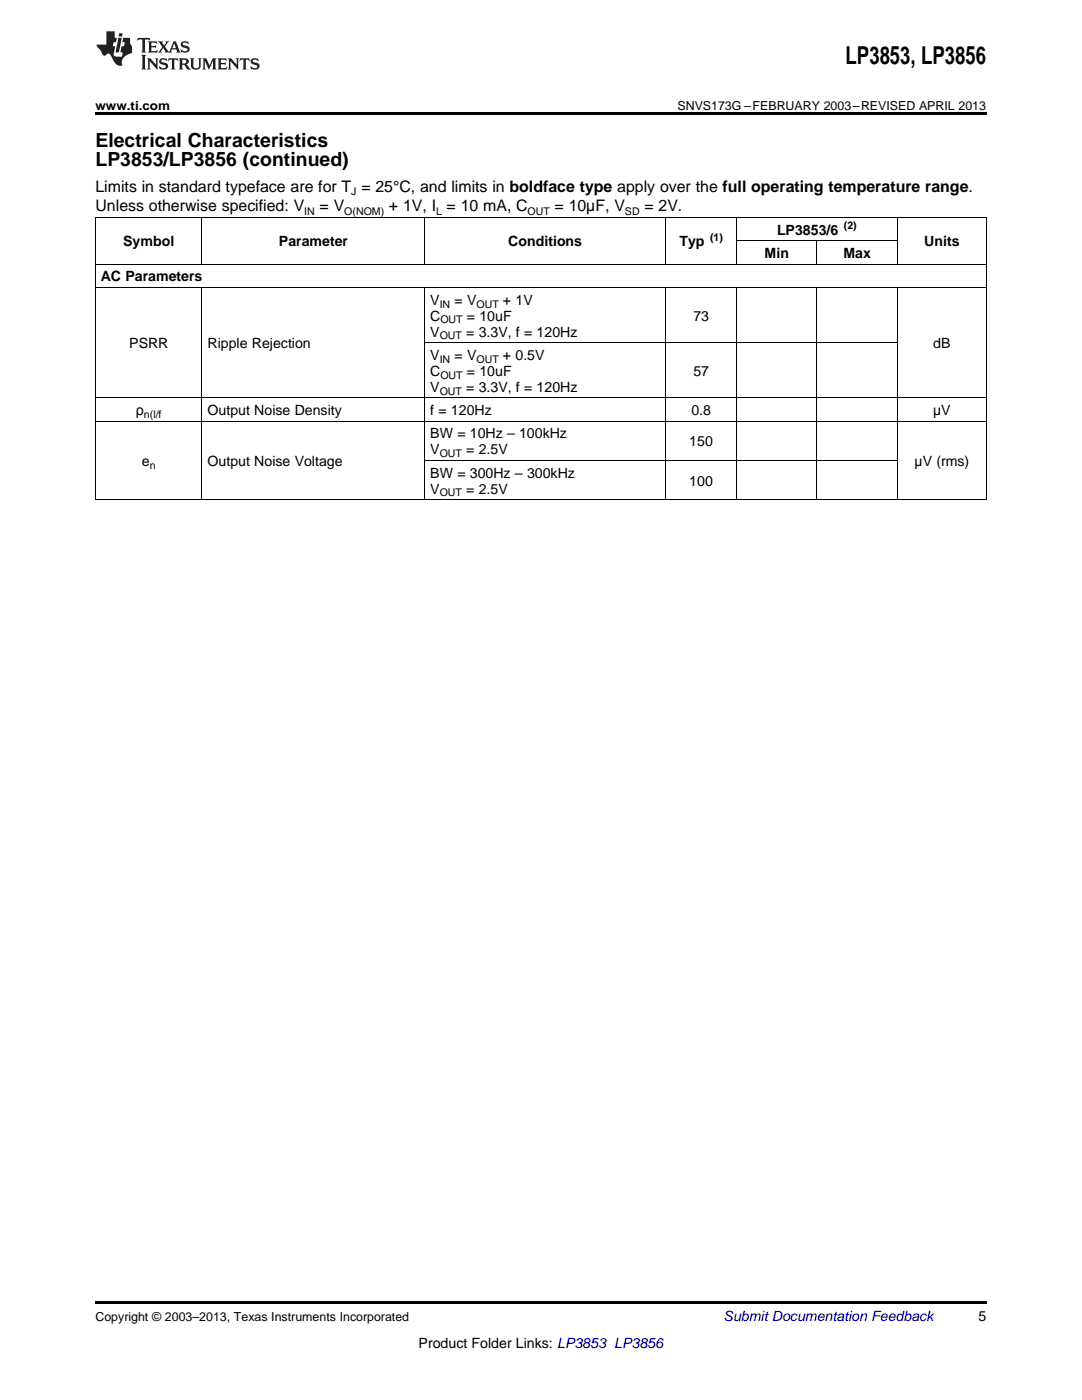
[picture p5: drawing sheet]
<svg xmlns="http://www.w3.org/2000/svg" width="216mm" height="279mm" viewBox="0 0 216 279" stroke-linecap="round" stroke-linejoin="round" font-family="sans-serif">
<defs><g id="words">
<text font-size="4.9" x="168.7" y="12.8">LP3853, LP3856</text>
<g font-size="3.9">
<text x="19" y="29.3">Electrical Characteristics</text>
<text x="19" y="33.2">LP3853/LP3856 (continued)</text>
</g>
<g font-size="3.2">
<text x="19" y="38.3">Limits in standard typeface are for T = 25°C, and limits in boldface type apply over the full operating temperature range.</text>
<text x="19" y="42.2">Unless otherwise specified: V</text>
<text x="63.8" y="42.2">= V</text>
<text x="77.6" y="42.2">+ 1V, I = 10 mA, C</text>
<text x="110.7" y="42.2">= 10µF, V</text>
<text x="128.6" y="42.2">= 2V.</text>
</g>
<g font-size="2.8">
<text x="155" y="46.8">LP3853/6</text>
<text x="24.6" y="49.2">Symbol</text>
<text x="55.7" y="49.2">Parameter</text>
<text x="101.4" y="49.2">Conditions</text>
<text x="135.6" y="49.2">Typ</text>
<text x="152.6" y="51.5">Min</text>
<text x="168.3" y="51.5">Max</text>
<text x="184.4" y="49.2">Units</text>
<text x="20.1" y="56.2">AC Parameters</text>
<text x="85.9" y="60.8">V</text>
<text x="85.9" y="64">C</text>
<text x="90.7" y="60.8">= V</text>
<text x="93.2" y="64">= 10uF</text>
<text x="100.4" y="60.8">+ 1V</text>
<text x="138.4" y="64">73</text>
<text x="25.8" y="69.5">PSRR</text>
<text x="41.4" y="69.5">Ripple Rejection</text>
<text x="85.9" y="67.2">V</text>
<text x="85.9" y="71.8">V</text>
<text x="90.7" y="71.8">= V</text>
<text x="93" y="67.2">= 3.3V, f = 120Hz</text>
<text x="100.4" y="71.8">+ 0.5V</text>
<text x="186.2" y="69.5">dB</text>
<text x="85.9" y="75">C</text>
<text x="93.2" y="75">= 10uF</text>
<text x="138.4" y="75">57</text>
<text x="27.1" y="82.8">ρ</text>
<text x="41.4" y="82.8">Output Noise Density</text>
<text x="85.9" y="78.2">V</text>
<text x="85.9" y="82.8">f = 120Hz</text>
<text x="93" y="78.2">= 3.3V, f = 120Hz</text>
<text x="138" y="82.8">0.8</text>
<text x="186.2" y="82.8">µV</text>
<text x="85.9" y="87.5">BW = 10Hz – 100kHz</text>
<text x="137.5" y="89.1">150</text>
<text x="28.3" y="93">e</text>
<text x="41.4" y="93">Output Noise Voltage</text>
<text x="85.9" y="90.7">V</text>
<text x="85.9" y="95.3">BW = 300Hz – 300kHz</text>
<text x="93" y="90.7">= 2.5V</text>
<text x="182.5" y="93">µV (rms)</text>
<text x="85.9" y="98.5">V</text>
<text x="93" y="98.5">= 2.5V</text>
<text x="137.5" y="96.9">100</text>
<text x="195.3" y="263.6">5</text>
<text x="83.5" y="269">Product Folder Links: LP3853 LP3856</text>
</g>
<text font-size="2.8" fill="#0000c8" x="144.4" y="263.6">Submit Documentation Feedback</text>
<g font-size="2.5">
<text x="19" y="21.9">www.ti.com</text>
<text x="135.2" y="21.9">SNVS173G –FEBRUARY 2003–REVISED APRIL 2013</text>
<text x="19" y="263.6">Copyright © 2003–2013, Texas Instruments Incorporated</text>
</g>
<g font-size="2.1">
<text x="70.1" y="38.9">J</text>
<text x="60.7" y="42.8">IN</text>
<text x="68.7" y="42.8">O(NOM)</text>
<text x="87" y="42.8">L</text>
<text x="105.3" y="42.8">OUT</text>
<text x="124.7" y="42.8">SD</text>
<text x="168.4" y="45.7">(2)</text>
<text x="141.7" y="48">(1)</text>
<text x="87.7" y="61.4">IN</text>
<text x="87.9" y="64.6">OUT</text>
<text x="95.1" y="61.4">OUT</text>
<text x="87.7" y="67.7">OUT</text>
<text x="87.7" y="72.4">IN</text>
<text x="87.9" y="75.6">OUT</text>
<text x="95.1" y="72.4">OUT</text>
<text x="28.7" y="83.4">n(l/f</text>
<text x="87.7" y="78.7">OUT</text>
<text x="29.9" y="93.6">n</text>
<text x="87.7" y="91.2">OUT</text>
<text x="87.7" y="99.1">OUT</text>
</g>
</g></defs>
<path d="M19 22.5h177.8v.5h-177.8zM19 259.7h177.8v.5h-177.8z" fill="#000"/>
<g fill="none" stroke="#000" stroke-width=".2">
<path d="M19 57.4h177.8M19 52.7h177.8M19 43.4h177.8M19.1 43.5v56.3M40.3 43.5v9.3M40.3 57.4v42.4M84.8 43.5v9.3M84.8 57.4v42.4M132.8 43.5v9.3M132.8 57.4v42.4M147 43.5v9.3M147 57.4v42.4"/>
<path d="M147 48.1h32M163 48.1v4.7M163 57.4v42.4M179 43.5v9.3M179 57.4v42.4M196.8 43.5v56.3M19 79.4h177.8M84.8 68.4h94.2M19 99.7h177.8M19 84h177.8M84.8 91.9h94.2"/>
</g>
<g fill="#231f20">
<path d="M27.5 7.6l-.1 .5 .4-.2h.6v.1v2.1l-.2 .4h1l-.3-.4v-2.1l.1-.1h.5l.5 .2-.2-.5zM29.5 8.3l.2 .3v1.5l-.2 .4h1.8l.2-.6a1.04 1.04 0 0 1-1.3 .2v-.7h.6l.3 .2v-.6l-.3 .2h-.6v-.6l.8-.1 .4 .3-.2-.5zM31.5 8.3l.9 1.1-.9 1.1h.8l-.2-.2 .5-.7 .4 .7-.2 .2h1.5l-.1-.2 .1-.4h.9l.1 .4-.2 .2h1l-.3-.3-.7-1.9h-.5l-.9 2-.8-1 .9-1h-.8l.1 .3-.3 .5-.4-.6 .2-.2zM34.7 8.6l.4 1h-.7zM36.3 8.4a.63 .63 0 0 0-.2 .7 .63 .63 0 0 0 .6 .4l.6 .2 .1 .2a.75 .75 0 0 1-.7 .4 .75 .75 0 0 1-.6-.5l.1 .7 .1-.1a1.11 1.11 0 0 0 1.5-.6 1.13 1.13 0 0 0-1.2-.8l-.1-.4a1.04 1.04 0 0 1 1.2 .2l-.2-.5-.1 .1-.5-.2zM28.2 10.9l.2 .4v2.2l-.2 .4h1l-.3-.4v-2.2l.3-.4zM29.3 11.6l.3 .4v1.5l-.3 .4h.8l-.2-.4v-1.3l1.5 1.7v-1.9l.2-.4h-.7l.2 .4v.9l-1.1-1.3zM32 11.8a.62 .62 0 0 0-.2 .7 .62 .62 0 0 0 .6 .4l.6 .1 .1 .3a.76 .76 0 0 1-.7 .3 .76 .76 0 0 1-.6-.4l.1 .7 .1-.1a1.11 1.11 0 0 0 1.5-.6 1.13 1.13 0 0 0-1.2-.8l-.1-.4a1.04 1.04 0 0 1 1.2 .2l-.2-.6-.1 .1-.5-.1zM33.7 11.6l-.2 .6a.61 .61 0 0 1 .8-.3v1.6l-.2 .4h.9l-.2-.4v-1.6a.63 .63 0 0 1 .8 .3l-.2-.6zM35.6 11.6l.3 .4v1.5l-.3 .4h1l-.2-.2v-.8l.5 .2a.76 .76 0 0 0 1.2 .7l-1-1a.58 .58 0 0 0 .6-.5 .58 .58 0 0 0-.5-.6zM36.4 11.9h.1a.45 .45 0 0 1 .5 .1 .45 .45 0 0 1 .1 .5l-.7 .2zM37.9 11.6l.2 .2a2.17 2.17 0 0 0 .3 1.9 .99 .99 0 0 0 1.6-.6v-1.1l.2-.4h-.7l.2 .2a1.92 1.92 0 0 1-.2 1.8 .6 .6 0 0 1-.9-.5v-1.1l.2-.4zM40.4 11.6l.2 .4v1.5l-.2 .4h.7l-.2-.4v-1.4l.8 1.8 .8-1.8v1.4l-.2 .4h.9l-.2-.4v-1.5l.2-.4h-.8l-.6 1.5-.6-1.5zM43.4 11.6l.2 .4v1.5l-.2 .4h1.8l.2-.6a1.04 1.04 0 0 1-1.3 .1v-.6h.5l.4 .2v-.6l-.4 .2h-.5v-.7h.8l.3 .3-.1-.6zM45.5 11.6l.2 .4v1.5l-.2 .4h.7l-.2-.4v-1.3l1.5 1.7v-1.9l.2-.4h-.7l.2 .4v.9l-1.1-1.3zM47.9 11.6l-.1 .6a.61 .61 0 0 1 .8-.3v1.6l-.3 .4h1l-.3-.4 .1-1.6a.63 .63 0 0 1 .7 .3l-.1-.6zM50.2 11.8a.62 .62 0 0 0-.2 .7 .62 .62 0 0 0 .6 .4l.6 .1 .2 .3a.76 .76 0 0 1-.8 .3 .76 .76 0 0 1-.6-.4l.1 .7 .2-.1a1.11 1.11 0 0 0 1.5-.6 1.13 1.13 0 0 0-1.3-.8l-.1-.4a1.04 1.04 0 0 1 1.2 .2l-.1-.6-.2 .1-.5-.1z"/>
<path d="M21.2 6.3v2.6h-1.9l.1 .4 .7 .9a.91 .91 0 0 0 1 .8 .56 .56 0 0 1 .5-.3 .56 .56 0 0 1 .5 .3l.4 .8a1.53 1.53 0 0 0 1.9 1.2 1.54 1.54 0 0 1 1-2.1l.9-.3v-1.4a1.52 1.52 0 0 1-.3-1.6h-1.4l-.2 .8h.5l-.2 .8h-.4l-.2 1v.2l.4 .1-.2 .8a1.93 1.93 0 0 1-1.6-.3l.3-1.8h-.5l.2-.8h.4l.2-.8h-.4v-1.3zM23.6 7.6l-.6 2.9h.7l.6-2.9zM23.8 6.6l-.1 .7h.6l.2-.7z"/>
</g>
<use href="#words"/>
</svg>
